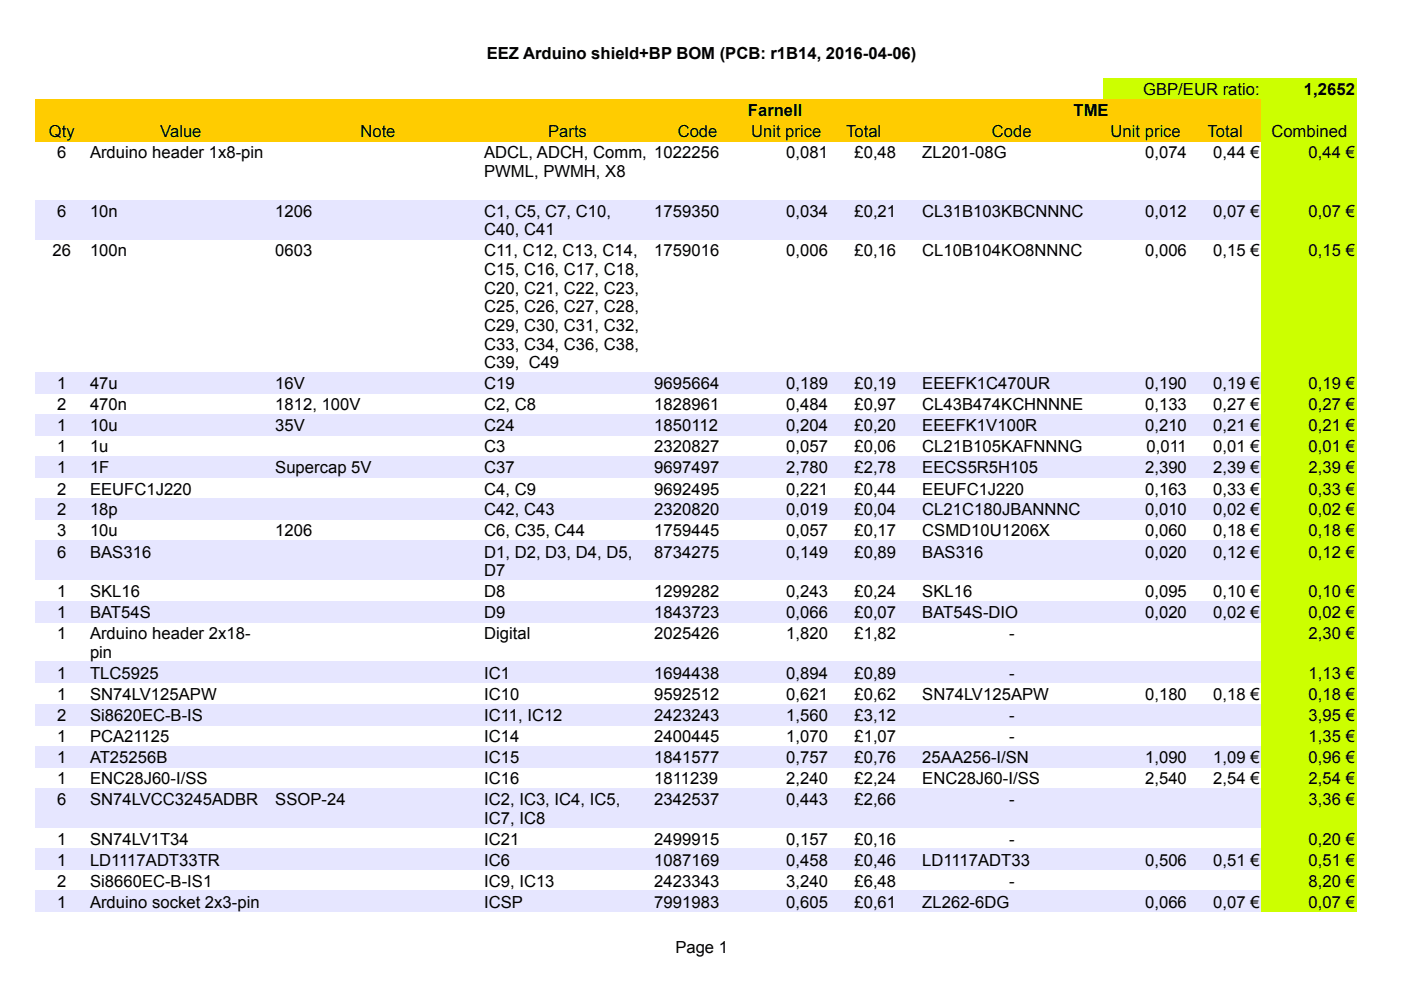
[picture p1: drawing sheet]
<svg xmlns="http://www.w3.org/2000/svg" width="297mm" height="210mm" viewBox="0 0 297 210" stroke-linecap="round" stroke-linejoin="round" font-family="sans-serif">
<defs><g id="words">
<g font-size="3.5">
<text x="103.2" y="12.5">EEZ Arduino shield+BP BOM (PCB: r1B14, 2016-04-06)</text>
<text x="242.4" y="20.2">GBP/EUR ratio:</text>
<text x="276.5" y="20">1,2652</text>
<text x="10.3" y="29.1">Qty</text>
<text x="34" y="29.1">Value</text>
<text x="76.4" y="29.1">Note</text>
<text x="116.2" y="29.1">Parts</text>
<text x="143.7" y="29.1">Code</text>
<text x="158.6" y="24.7">Farnell</text>
<text x="159.2" y="29.1">Unit price</text>
<text x="179.4" y="29.1">Total</text>
<text x="210.3" y="29.1">Code</text>
<text x="227.6" y="24.7">TME</text>
<text x="235.5" y="29.1">Unit price</text>
<text x="256" y="29.1">Total</text>
<text x="269.6" y="29.1">Combined</text>
<text x="12.1" y="33.6">6</text>
<text x="19.1" y="33.6">Arduino header 1x8-pin</text>
<text x="102.7" y="33.6">ADCL, ADCH, Comm, 1022256</text>
<text x="166.7" y="33.6">0,081</text>
<text x="181.2" y="33.6">£0,48</text>
<text x="195.5" y="33.6">ZL201-08G</text>
<text x="242.8" y="33.6">0,074</text>
<text x="257.2" y="33.6">0,44 €</text>
<text x="277.5" y="33.6">0,44 €</text>
<text x="102.7" y="37.5">PWML, PWMH, X8</text>
<text x="12.1" y="46">6</text>
<text x="19.1" y="46">10n</text>
<text x="58.3" y="46">1206</text>
<text x="102.7" y="46">C1, C5, C7, C10,</text>
<text x="138.7" y="46">1759350</text>
<text x="166.7" y="46">0,034</text>
<text x="181.2" y="46">£0,21</text>
<text x="195.5" y="46">CL31B103KBCNNNC</text>
<text x="242.8" y="46">0,012</text>
<text x="257.2" y="46">0,07 €</text>
<text x="277.5" y="46">0,07 €</text>
<text x="102.7" y="49.9">C40, C41</text>
<text x="11.1" y="54.4">26</text>
<text x="19.1" y="54.4">100n</text>
<text x="58.3" y="54.4">0603</text>
<text x="102.7" y="54.4">C11, C12, C13, C14,</text>
<text x="102.7" y="58.3">C15, C16, C17, C18,</text>
<text x="138.7" y="54.4">1759016</text>
<text x="166.7" y="54.4">0,006</text>
<text x="181.2" y="54.4">£0,16</text>
<text x="195.5" y="54.4">CL10B104KO8NNNC</text>
<text x="242.8" y="54.4">0,006</text>
<text x="257.2" y="54.4">0,15 €</text>
<text x="277.5" y="54.4">0,15 €</text>
<text x="102.7" y="62.3">C20, C21, C22, C23,</text>
<text x="102.7" y="66.2">C25, C26, C27, C28,</text>
<text x="102.7" y="70.2">C29, C30, C31, C32,</text>
<text x="102.7" y="74.1">C33, C34, C36, C38,</text>
<text x="12.1" y="82.5">1</text>
<text x="19.1" y="82.5">47u</text>
<text x="58.3" y="82.5">16V</text>
<text x="102.7" y="82.5">C19</text>
<text x="102.7" y="78.1">C39, C49</text>
<text x="138.7" y="82.5">9695664</text>
<text x="166.7" y="82.5">0,189</text>
<text x="181.2" y="82.5">£0,19</text>
<text x="195.5" y="82.5">EEEFK1C470UR</text>
<text x="242.8" y="82.5">0,190</text>
<text x="257.2" y="82.5">0,19 €</text>
<text x="277.5" y="82.5">0,19 €</text>
<text x="12.1" y="87">2</text>
<text x="19.1" y="87">470n</text>
<text x="58.3" y="87">1812, 100V</text>
<text x="102.7" y="87">C2, C8</text>
<text x="138.7" y="87">1828961</text>
<text x="166.7" y="87">0,484</text>
<text x="181.2" y="87">£0,97</text>
<text x="195.5" y="87">CL43B474KCHNNNE</text>
<text x="242.8" y="87">0,133</text>
<text x="257.2" y="87">0,27 €</text>
<text x="277.5" y="87">0,27 €</text>
<text x="12.1" y="91.4">1</text>
<text x="12.1" y="95.9">1</text>
<text x="19.1" y="91.4">10u</text>
<text x="19.1" y="95.9">1u</text>
<text x="58.3" y="91.4">35V</text>
<text x="102.7" y="91.4">C24</text>
<text x="102.7" y="95.9">C3</text>
<text x="138.7" y="91.4">1850112</text>
<text x="138.7" y="95.9">2320827</text>
<text x="166.7" y="91.4">0,204</text>
<text x="166.7" y="95.9">0,057</text>
<text x="181.2" y="91.4">£0,20</text>
<text x="181.2" y="95.9">£0,06</text>
<text x="195.5" y="91.4">EEEFK1V100R</text>
<text x="195.5" y="95.9">CL21B105KAFNNNG</text>
<text x="242.8" y="91.4">0,210</text>
<text x="243.1" y="95.9">0,011</text>
<text x="257.2" y="91.4">0,21 €</text>
<text x="257.2" y="95.9">0,01 €</text>
<text x="277.5" y="91.4">0,21 €</text>
<text x="277.5" y="95.9">0,01 €</text>
<text x="12.1" y="100.4">1</text>
<text x="19.1" y="100.4">1F</text>
<text x="58.3" y="100.4">Supercap 5V</text>
<text x="102.7" y="100.4">C37</text>
<text x="138.7" y="100.4">9697497</text>
<text x="166.7" y="100.4">2,780</text>
<text x="181.2" y="100.4">£2,78</text>
<text x="195.5" y="100.4">EECS5R5H105</text>
<text x="242.8" y="100.4">2,390</text>
<text x="257.2" y="100.4">2,39 €</text>
<text x="277.5" y="100.4">2,39 €</text>
<text x="12.1" y="104.8">2</text>
<text x="19.1" y="104.8">EEUFC1J220</text>
<text x="102.7" y="104.8">C4, C9</text>
<text x="138.7" y="104.8">9692495</text>
<text x="166.7" y="104.8">0,221</text>
<text x="181.2" y="104.8">£0,44</text>
<text x="195.5" y="104.8">EEUFC1J220</text>
<text x="242.8" y="104.8">0,163</text>
<text x="257.2" y="104.8">0,33 €</text>
<text x="277.5" y="104.8">0,33 €</text>
<text x="12.1" y="109.3">2</text>
<text x="12.1" y="113.7">3</text>
<text x="19.1" y="109.3">18p</text>
<text x="19.1" y="113.7">10u</text>
<text x="58.3" y="113.7">1206</text>
<text x="102.7" y="109.3">C42, C43</text>
<text x="102.7" y="113.7">C6, C35, C44</text>
<text x="138.7" y="109.3">2320820</text>
<text x="138.7" y="113.7">1759445</text>
<text x="166.7" y="109.3">0,019</text>
<text x="166.7" y="113.7">0,057</text>
<text x="181.2" y="109.3">£0,04</text>
<text x="181.2" y="113.7">£0,17</text>
<text x="195.5" y="109.3">CL21C180JBANNNC</text>
<text x="195.5" y="113.7">CSMD10U1206X</text>
<text x="242.8" y="109.3">0,010</text>
<text x="242.8" y="113.7">0,060</text>
<text x="257.2" y="109.3">0,02 €</text>
<text x="257.2" y="113.7">0,18 €</text>
<text x="277.5" y="109.3">0,02 €</text>
<text x="277.5" y="113.7">0,18 €</text>
<text x="12.1" y="118.2">6</text>
<text x="19.1" y="118.2">BAS316</text>
<text x="102.7" y="118.2">D1, D2, D3, D4, D5,</text>
<text x="138.7" y="118.2">8734275</text>
<text x="166.7" y="118.2">0,149</text>
<text x="181.2" y="118.2">£0,89</text>
<text x="195.5" y="118.2">BAS316</text>
<text x="242.8" y="118.2">0,020</text>
<text x="257.2" y="118.2">0,12 €</text>
<text x="277.5" y="118.2">0,12 €</text>
<text x="102.7" y="122.2">D7</text>
<text x="12.1" y="126.6">1</text>
<text x="12.1" y="131.1">1</text>
<text x="19.1" y="126.6">SKL16</text>
<text x="19.1" y="131.1">BAT54S</text>
<text x="102.7" y="126.6">D8</text>
<text x="102.7" y="131.1">D9</text>
<text x="138.7" y="126.6">1299282</text>
<text x="138.7" y="131.1">1843723</text>
<text x="166.7" y="126.6">0,243</text>
<text x="166.7" y="131.1">0,066</text>
<text x="181.2" y="126.6">£0,24</text>
<text x="181.2" y="131.1">£0,07</text>
<text x="195.5" y="126.6">SKL16</text>
<text x="195.5" y="131.1">BAT54S-DIO</text>
<text x="242.8" y="126.6">0,095</text>
<text x="242.8" y="131.1">0,020</text>
<text x="257.2" y="126.6">0,10 €</text>
<text x="257.2" y="131.1">0,02 €</text>
<text x="277.5" y="126.6">0,10 €</text>
<text x="277.5" y="131.1">0,02 €</text>
<text x="12.1" y="135.5">1</text>
<text x="19.1" y="135.5">Arduino header 2x18-</text>
<text x="102.7" y="135.5">Digital</text>
<text x="138.7" y="135.5">2025426</text>
<text x="166.7" y="135.5">1,820</text>
<text x="181.2" y="135.5">£1,82</text>
<text x="214" y="135.5">-</text>
<text x="277.5" y="135.5">2,30 €</text>
<text x="12.1" y="143.9">1</text>
<text x="19.1" y="143.9">TLC5925</text>
<text x="19.1" y="139.5">pin</text>
<text x="102.7" y="143.9">IC1</text>
<text x="138.7" y="143.9">1694438</text>
<text x="166.7" y="143.9">0,894</text>
<text x="181.2" y="143.9">£0,89</text>
<text x="214" y="143.9">-</text>
<text x="277.5" y="143.9">1,13 €</text>
<text x="12.1" y="148.4">1</text>
<text x="19.1" y="148.4">SN74LV125APW</text>
<text x="102.7" y="148.4">IC10</text>
<text x="138.7" y="148.4">9592512</text>
<text x="166.7" y="148.4">0,621</text>
<text x="181.2" y="148.4">£0,62</text>
<text x="195.5" y="148.4">SN74LV125APW</text>
<text x="242.8" y="148.4">0,180</text>
<text x="257.2" y="148.4">0,18 €</text>
<text x="277.5" y="148.4">0,18 €</text>
<text x="12.1" y="152.9">2</text>
<text x="19.1" y="152.9">Si8620EC-B-IS</text>
<text x="102.7" y="152.9">IC11, IC12</text>
<text x="138.7" y="152.9">2423243</text>
<text x="166.7" y="152.9">1,560</text>
<text x="181.2" y="152.9">£3,12</text>
<text x="214" y="152.9">-</text>
<text x="277.5" y="152.9">3,95 €</text>
<text x="12.1" y="157.3">1</text>
<text x="12.1" y="161.8">1</text>
<text x="19.1" y="157.3">PCA21125</text>
<text x="19.1" y="161.8">AT25256B</text>
<text x="102.7" y="157.3">IC14</text>
<text x="102.7" y="161.8">IC15</text>
<text x="138.7" y="157.3">2400445</text>
<text x="138.7" y="161.8">1841577</text>
<text x="166.7" y="157.3">1,070</text>
<text x="166.7" y="161.8">0,757</text>
<text x="181.2" y="157.3">£1,07</text>
<text x="181.2" y="161.8">£0,76</text>
<text x="195.5" y="161.8">25AA256-I/SN</text>
<text x="214" y="157.3">-</text>
<text x="242.8" y="161.8">1,090</text>
<text x="257.2" y="161.8">1,09 €</text>
<text x="277.5" y="157.3">1,35 €</text>
<text x="277.5" y="161.8">0,96 €</text>
<text x="12.1" y="166.3">1</text>
<text x="19.1" y="166.3">ENC28J60-I/SS</text>
<text x="102.7" y="166.3">IC16</text>
<text x="138.7" y="166.3">1811239</text>
<text x="166.7" y="166.3">2,240</text>
<text x="181.2" y="166.3">£2,24</text>
<text x="195.5" y="166.3">ENC28J60-I/SS</text>
<text x="242.8" y="166.3">2,540</text>
<text x="257.2" y="166.3">2,54 €</text>
<text x="277.5" y="166.3">2,54 €</text>
<text x="12.1" y="170.7">6</text>
<text x="19.1" y="170.7">SN74LVCC3245ADBR</text>
<text x="58.3" y="170.7">SSOP-24</text>
<text x="102.7" y="170.7">IC2, IC3, IC4, IC5,</text>
<text x="138.7" y="170.7">2342537</text>
<text x="166.7" y="170.7">0,443</text>
<text x="181.2" y="170.7">£2,66</text>
<text x="214" y="170.7">-</text>
<text x="277.5" y="170.7">3,36 €</text>
<text x="12.1" y="179.1">1</text>
<text x="19.1" y="179.1">SN74LV1T34</text>
<text x="102.7" y="179.1">IC21</text>
<text x="102.7" y="174.7">IC7, IC8</text>
<text x="138.7" y="179.1">2499915</text>
<text x="166.7" y="179.1">0,157</text>
<text x="181.2" y="179.1">£0,16</text>
<text x="214" y="179.1">-</text>
<text x="277.5" y="179.1">0,20 €</text>
<text x="12.1" y="183.6">1</text>
<text x="19.1" y="183.6">LD1117ADT33TR</text>
<text x="102.7" y="183.6">IC6</text>
<text x="138.7" y="183.6">1087169</text>
<text x="166.7" y="183.6">0,458</text>
<text x="181.2" y="183.6">£0,46</text>
<text x="195.5" y="183.6">LD1117ADT33</text>
<text x="242.8" y="183.6">0,506</text>
<text x="257.2" y="183.6">0,51 €</text>
<text x="277.5" y="183.6">0,51 €</text>
<text x="12.1" y="188">2</text>
<text x="19.1" y="188">Si8660EC-B-IS1</text>
<text x="102.7" y="188">IC9, IC13</text>
<text x="138.7" y="188">2423343</text>
<text x="166.7" y="188">3,240</text>
<text x="181.2" y="188">£6,48</text>
<text x="214" y="188">-</text>
<text x="277.5" y="188">8,20 €</text>
<text x="12.1" y="192.5">1</text>
<text x="19.1" y="192.5">Arduino socket 2x3-pin</text>
<text x="102.7" y="192.5">ICSP</text>
<text x="138.7" y="192.5">7991983</text>
<text x="166.7" y="192.5">0,605</text>
<text x="181.2" y="192.5">£0,61</text>
<text x="195.5" y="192.5">ZL262-6DG</text>
<text x="242.8" y="192.5">0,066</text>
<text x="257.2" y="192.5">0,07 €</text>
<text x="277.5" y="192.5">0,07 €</text>
<text x="143.2" y="202">Page 1</text>
</g>
</g></defs>
<path d="M233.9 16.6h53.8v4.5h-53.8z" fill-rule="evenodd" fill="#cf0"/>
<path d="M7.5 21.1h260v8.9h-260z" fill-rule="evenodd" fill="#fc0"/>
<g fill="#cf0">
<path d="M267.5 21.1h20.2v8.9h-20.2z" fill-rule="evenodd"/>
<path d="M267.5 30h20.2v12.4h-20.2z" fill-rule="evenodd"/>
</g>
<path d="M7.5 42.3h260v8.5h-260z" fill-rule="evenodd" fill="#e6e6ff"/>
<g fill="#cf0">
<path d="M267.5 42.3h20.2v8.5h-20.2z" fill-rule="evenodd"/>
<path d="M267.5 50.8h20.2v28.2h-20.2z" fill-rule="evenodd"/>
</g>
<path d="M7.5 78.9h260v4.5h-260z" fill-rule="evenodd" fill="#e6e6ff"/>
<g fill="#cf0">
<path d="M267.5 78.9h20.2v4.5h-20.2z" fill-rule="evenodd"/>
<path d="M267.5 83.4h20.2v4.5h-20.2z" fill-rule="evenodd"/>
</g>
<path d="M7.5 87.8h260v4.5h-260z" fill-rule="evenodd" fill="#e6e6ff"/>
<g fill="#cf0">
<path d="M267.5 87.8h20.2v4.5h-20.2z" fill-rule="evenodd"/>
<path d="M267.5 92.3h20.2v4.5h-20.2z" fill-rule="evenodd"/>
</g>
<path d="M7.5 96.8h260v4.4h-260z" fill-rule="evenodd" fill="#e6e6ff"/>
<g fill="#cf0">
<path d="M267.5 96.8h20.2v4.4h-20.2z" fill-rule="evenodd"/>
<path d="M267.5 101.2h20.2v4.5h-20.2z" fill-rule="evenodd"/>
</g>
<path d="M7.5 105.7h260v4.5h-260z" fill-rule="evenodd" fill="#e6e6ff"/>
<g fill="#cf0">
<path d="M267.5 105.7h20.2v4.5h-20.2z" fill-rule="evenodd"/>
<path d="M267.5 110.1h20.2v4.5h-20.2z" fill-rule="evenodd"/>
</g>
<path d="M7.5 114.6h260v8.4h-260z" fill-rule="evenodd" fill="#e6e6ff"/>
<g fill="#cf0">
<path d="M267.5 114.6h20.2v8.4h-20.2z" fill-rule="evenodd"/>
<path d="M267.5 123h20.2v4.5h-20.2z" fill-rule="evenodd"/>
</g>
<path d="M7.5 127.5h260v4.4h-260z" fill-rule="evenodd" fill="#e6e6ff"/>
<g fill="#cf0">
<path d="M267.5 127.5h20.2v4.4h-20.2z" fill-rule="evenodd"/>
<path d="M267.5 131.9h20.2v8.5h-20.2z" fill-rule="evenodd"/>
</g>
<path d="M7.5 140.3h260v4.5h-260z" fill-rule="evenodd" fill="#e6e6ff"/>
<g fill="#cf0">
<path d="M267.5 140.3h20.2v4.5h-20.2z" fill-rule="evenodd"/>
<path d="M267.5 144.8h20.2v4.5h-20.2z" fill-rule="evenodd"/>
</g>
<path d="M7.5 149.3h260v4.4h-260z" fill-rule="evenodd" fill="#e6e6ff"/>
<g fill="#cf0">
<path d="M267.5 149.3h20.2v4.4h-20.2z" fill-rule="evenodd"/>
<path d="M267.5 153.7h20.2v4.5h-20.2z" fill-rule="evenodd"/>
</g>
<path d="M7.5 158.2h260v4.5h-260z" fill-rule="evenodd" fill="#e6e6ff"/>
<g fill="#cf0">
<path d="M267.5 158.2h20.2v4.5h-20.2z" fill-rule="evenodd"/>
<path d="M267.5 162.6h20.2v4.5h-20.2z" fill-rule="evenodd"/>
</g>
<path d="M7.5 167.1h260v8.4h-260z" fill-rule="evenodd" fill="#e6e6ff"/>
<g fill="#cf0">
<path d="M267.5 167.1h20.2v8.4h-20.2z" fill-rule="evenodd"/>
<path d="M267.5 175.5h20.2v4.5h-20.2z" fill-rule="evenodd"/>
</g>
<path d="M7.5 180h260v4.5h-260z" fill-rule="evenodd" fill="#e6e6ff"/>
<g fill="#cf0">
<path d="M267.5 180h20.2v4.5h-20.2z" fill-rule="evenodd"/>
<path d="M267.5 184.4h20.2v4.5h-20.2z" fill-rule="evenodd"/>
</g>
<path d="M7.5 188.9h260v4.5h-260z" fill-rule="evenodd" fill="#e6e6ff"/>
<path d="M267.5 188.9h20.2v4.5h-20.2z" fill-rule="evenodd" fill="#cf0"/>
<use href="#words"/>
</svg>
